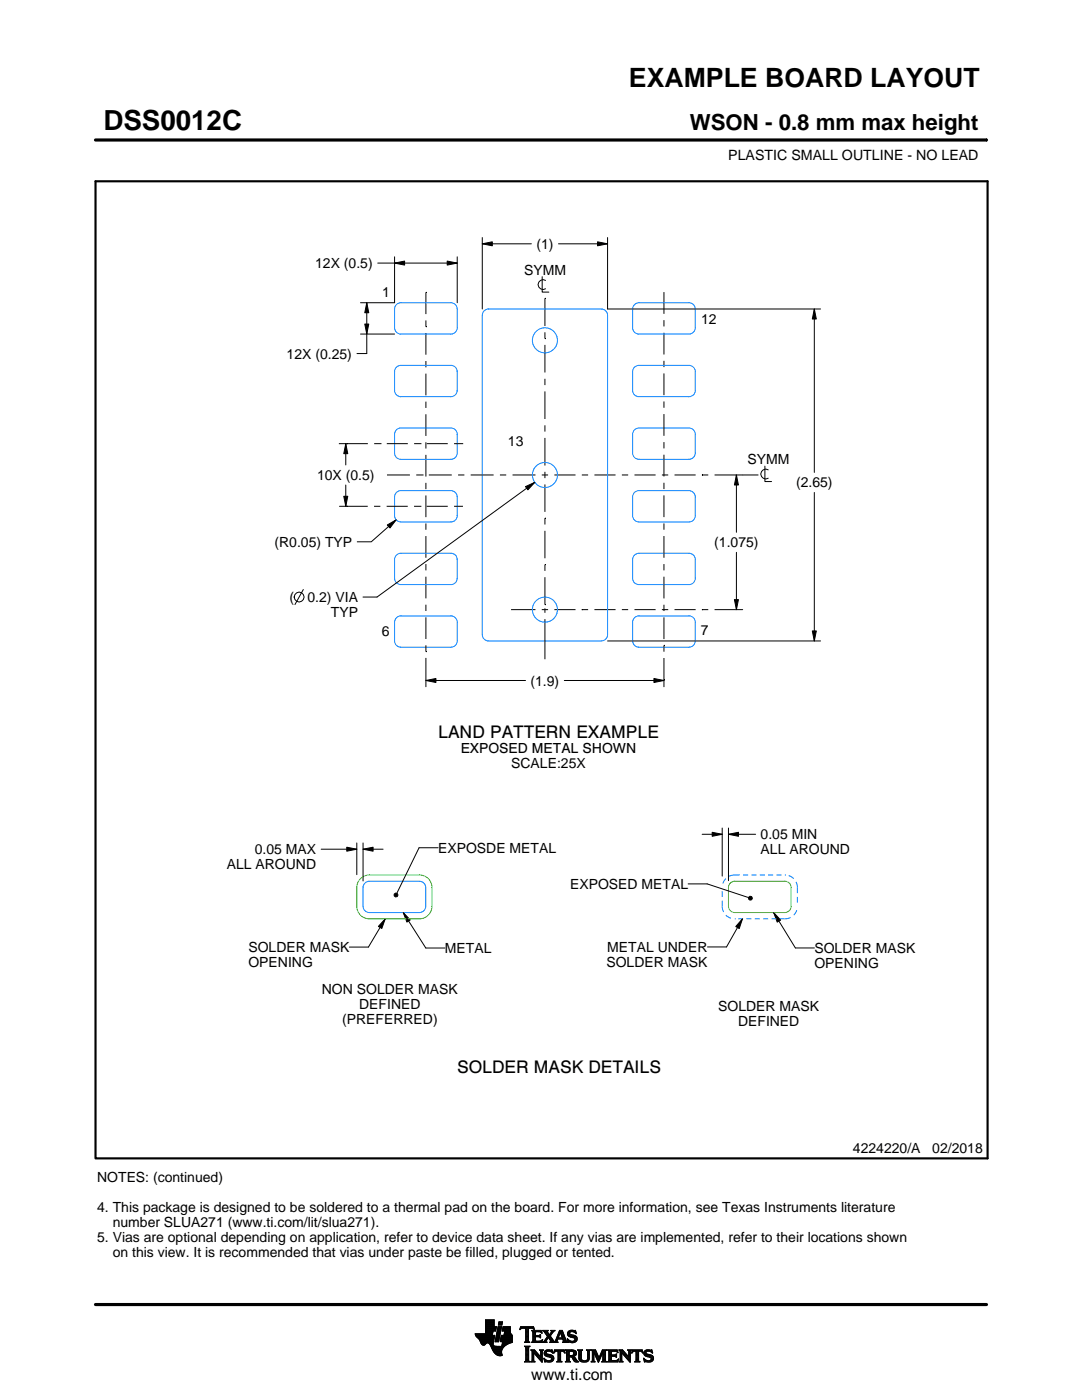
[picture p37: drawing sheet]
<svg xmlns="http://www.w3.org/2000/svg" width="216mm" height="279mm" viewBox="0 0 216 279" stroke-linecap="round" stroke-linejoin="round" font-family="sans-serif">
<defs><g id="words">
<text font-size="5.5" x="20.6" y="26">DSS0012C</text>
<text font-size="5.3" x="125.5" y="17.4">EXAMPLE BOARD LAYOUT</text>
<text font-size="4.4" x="137.7" y="26">WSON - 0.8 mm max height</text>
<g font-size="3.5">
<text x="87.4" y="147.2">LAND PATTERN EXAMPLE</text>
<text x="91.2" y="214.1">SOLDER MASK DETAILS</text>
</g>
<text font-size="3.2" x="106" y="275.3">www.ti.com</text>
<g font-size="2.8">
<text x="145.3" y="32">PLASTIC SMALL OUTLINE - NO LEAD</text>
<text x="62.9" y="53.5">12X (0.5)</text>
<text x="107" y="49.7">(1)</text>
<text x="76.2" y="59.3">1</text>
<text x="104.6" y="54.8">SYMM</text>
<text x="139.9" y="64.7">12</text>
<text x="57.2" y="71.6">12X (0.25)</text>
<text x="101.3" y="89">13</text>
<text x="63.3" y="95.8">10X (0.5)</text>
<text x="149.2" y="92.6">SYMM</text>
<text x="158.8" y="97.3">(2.65)</text>
<text x="54.8" y="109.1">(R0.05) TYP</text>
<text x="142.5" y="109.2">(1.075)</text>
<text x="57.8" y="120.2">(</text>
<text x="61.4" y="120.2">0.2) VIA</text>
<text x="66" y="123.2">TYP</text>
<text x="76.2" y="127">6</text>
<text x="139.8" y="126.7">7</text>
<text x="105.9" y="136.8">(1.9)</text>
<text x="91.9" y="150.4">EXPOSED METAL SHOWN</text>
<text x="102" y="153.4">SCALE:25X</text>
<text x="151.8" y="167.5">0.05 MIN</text>
<text x="45.3" y="173.5">ALL AROUND</text>
<text x="50.8" y="170.5">0.05 MAX</text>
<text x="87.4" y="170.2">EXPOSDE METAL</text>
<text x="151.8" y="170.5">ALL AROUND</text>
<text x="113.8" y="177.4">EXPOSED METAL</text>
<text x="49.6" y="190">SOLDER MASK</text>
<text x="88.8" y="190.2">METAL</text>
<text x="121.2" y="190">METAL UNDER</text>
<text x="162.5" y="190.2">SOLDER MASK</text>
<text x="49.6" y="193">OPENING</text>
<text x="121" y="193">SOLDER MASK</text>
<text x="162.5" y="193.2">OPENING</text>
<text x="64.2" y="198.4">NON SOLDER MASK</text>
<text x="71.7" y="201.4">DEFINED</text>
<text x="143.3" y="201.8">SOLDER MASK</text>
<text x="68.3" y="204.4">(PREFERRED)</text>
<text x="147.3" y="204.8">DEFINED</text>
<text x="170.2" y="230.2">4224220/A</text>
<text x="186" y="230.2">02/2018</text>
<text x="19.4" y="235.9">NOTES: (continued)</text>
<text x="19.4" y="241.9">4. This package is designed to be soldered to a thermal pad on the board. For more information, see Texas Instruments literature</text>
<text x="22.5" y="244.9">number SLUA271 (www.ti.com/lit/slua271).</text>
<text x="19.4" y="247.9">5. Vias are optional depending on application, refer to device data sheet. If any vias are implemented, refer to their locations shown</text>
<text x="22.5" y="250.9">on this view. It is recommended that vias under paste be filled, plugged or tented.</text>
</g>
</g></defs>
<g fill="none" stroke="#000" stroke-width=".2">
<path d="M19.1 27.9h177.7M196.8 27.7v.5M75.4 52.5h15.8M78.7 52.5l2-.4v.8zM78.7 51.3v9.1h-6.8M85 58.4h.1M85 58.4v4.3M89.2 52.1l2 .4-2 .4zM91.2 51.3v9.1M96.2 48.7l2-.4v.8zM96.2 47.4v14.3M96.2 48.7h9.8"/>
<path d="M108.2 55.2v3.1h1.3M108.7 59.5h.1M108.7 59.5v5.6M108.9 56a.98 .98 0 0 0-1.5 .8 .98 .98 0 0 0 1.5 .8M111.4 48.7h9.8M119.2 48.3l2 .4-2 .4zM121.2 47.4v14.3h42.5M132.5 58.3v4.3M71.9 66.7h6.8M72.8 64.7h.8l-.4 2zM73.2 60.4l.4 2h-.8zM73.2 60.4v10.2h-2"/>
<path d="M85 65.2h.1M85 63.9v1.3M85 66.5v4.3M85 72v1.3M85 74.6v4.3M108.7 67.6h.1M108.7 66.3v1.3M108.7 68.8v5.5M108.7 75.6v1.3M108.7 78.1v5.5M132.5 63.9v1.3M132.5 66.4v4.3"/>
<path d="M132.5 72v1.3M132.5 74.5v4.4M162.5 61.7l.4 2h-.8zM162.5 61.7v32.6M67.6 88.5h5.8M68.6 99h.8l-.4 2zM69 88.5l.4 2h-.8zM69 88.5v4.3M69 96.8v4.2M69.2 88.5h.1M74.7 88.5h1.2M75.9 88.5h.1"/>
<path d="M77.2 88.5h4.2M77.2 94.8h4.6M82.6 88.5h1.3M83.1 94.8h1.2M83.9 88.5h.1M84.3 94.8h.1M85 80.2v1.2M85 82.7v4.3M85 88.3v1.2M85 90.8v4.3M85 96.4v1.2M85 98.9v4.3"/>
<path d="M85.2 88.5h4.1M85.6 94.8h4.5M90.6 88.5h1.8M91.4 94.8h1.3M93.9 94.8h4.6M99.8 94.8h1.2M102.3 94.8h4.5M104.9 97.1l1.8-.8-1.4 1.5zM106.7 96.3l-31.5 22.9h-2.8M108.1 94.8h1.3M108.7 84.9v1.2M108.7 87.4v5.5"/>
<path d="M108.7 94.2v1.2M108.7 96.7v5.5M110.6 94.8h4.2M116.1 94.8h1.3M118.6 94.8h4.2M124.1 94.8h1.2M126.6 94.8h4.2M132.1 94.8h1.2M132.5 80.1v1.3M132.5 82.6v4.4M132.5 88.2v1.3M132.5 90.7v4.4"/>
<path d="M132.5 96.3v1.3M132.5 98.9v4.3M134.6 94.8h4.2M140.1 94.8h.1M140.1 94.8h1.2M142.6 94.8h8.7M146.9 94.8l.4 2h-.8zM146.9 94.8v11.4M152.6 93v3.1h1.4M153.3 93.8a.98 .98 0 0 0-1.5 .8 .98 .98 0 0 0 1.5 .8M162.5 98.3v29.6M60.5 117.7l-1.6 3"/>
<path d="M67.7 101h5.7M69.2 101h.1M74.6 101h1.3M77.2 101h4.2M77.3 104.8l1.7-1.1-1.2 1.7zM79 103.7l-4.9 4.4h-2.8M82.6 101h1.3M83.9 101h.1M85 104.5v1.2M85 107v4.3M85 112.6v1.2M85 115.1v4.3"/>
<path d="M85.1 101h4.2M90.6 101h1.8M108.7 103.4h.1M108.7 112.7h.1M108.7 103.4v1.3M108.7 105.9v5.5M108.7 112.7v1.2M108.7 115.2v5.5M132.5 104.5v1.2M132.5 107v4.3M132.5 112.6v1.2M132.5 115.1v4.3"/>
<path d="M146.5 119.7h.8l-.4 2zM146.9 110.2v11.5M85 135.8l2-.4v.8zM85 130h.1M85 120.7v1.2M85 123.2v4.3M85 128.8v1.2M85 131.3v5.8M85 135.8h19.9M102 121.7h4.8M108.1 121.7h1.3M108.7 120.7h.1"/>
<path d="M108.7 121.4v.9M108.7 123.6v8M110.6 121.7h4.2M112.6 135.8h19.9M116.1 121.7h.1M116.1 121.7h1.3M118.6 121.7h4.2M121.2 127.9h42.5M124.1 121.7h1.2M126.6 121.7h4.2M130.5 135.4l2 .4-2 .4zM132.1 121.7h1.2"/>
<path d="M132.5 128.8h.1M132.5 135.7h.1M132.5 120.7v1.2M132.5 123.2v4.3M132.5 128.8v1.3M132.5 131.3v5.8M134.6 121.7h4.2M140.1 121.7h.1M140.1 121.7h1.2M142.6 121.7h5.6M162.1 125.9h.8l-.4 2zM64.1 169.5h7.1"/>
<path d="M69.2 169.1l2 .4-2 .4zM71.2 168.2v6.4M72.4 169.5l2-.4v.8zM72.4 168.2v7.6M72.4 169.5h4M78.7 178.4l.2-.2 .4 .1 .1 .3-.1 .3-.4 .1-.2-.2zM87.4 169.2h-3.8l-4.4 9.1M137.3 176.4h3.8l8.3 2.7M140.1 166.5h4M142.1 166.1l2 .4-2 .4zM144.1 165.3v9.5M145.4 166.5l2-.4v.8z"/>
<path d="M145.4 165.3v10.5M145.4 166.5h5.4M149.4 179.1l.2-.2h.4l.1 .4-.1 .3h-.4l-.2-.2zM76.9 183.4l-.7 1.9-.7-.4zM76.9 183.4l-3.4 5.6h-3.8M80.5 182.1l1.4 1.5-.7 .4zM80.5 182.1l4.5 7.1h3.8M148.1 183.4l-.6 1.9-.7-.4zM148.1 183.4l-3.1 5.6h-3.8M154.4 182.1l1.4 1.5-.7 .4zM154.4 182.1l4.3 7.1h3.8M94.8 266.2h3.5"/>
<path d="M94.8 266.3h3.5M94.9 266.4h3.3M94.9 266.5h3.8l-.2 1.2M94.9 266.5h3.8M95 266.6h3.7M95 266.7h3.7M95.1 266.8h3.6M95.2 266.9h3.4M95.3 267h3.3M95.4 267.1h3.2M95.5 267.2h3.1M95.6 267.3h3"/>
<path d="M95.7 267.4h2.8M95.7 267.5h2.8M95.8 267.6h2.7M95.8 267.7h2.7M95.9 267.8h2.6M95.9 267.9h2.5M95.9 268h2.5M96 268h1.1M96 268.1h1M96.1 268.2h.8M96.1 268.3h.7M96.2 268.4h.6"/>
<path d="M96.3 268.4h.4M96.9 266.1h1.4M96.9 266h1.4M96.9 265.9h1.4M96.9 265.8h1.5M96.9 265.7h1.5M96.9 264.7l2.2 .1-.2 .9h-.5l-.2 .8M96.9 265.6h2M96.9 265.5h2M96.9 265.4h2M96.9 265.3h2.1M96.9 265.2h2.1"/>
<path d="M96.9 265.1h2.1M96.9 265h2.1M96.9 264.9h2.1M96.9 264.8h2.2M96.9 264.6h1.7M96.9 264.5h1.7M96.9 264.4h1.7M96.9 264.3h1.7M96.9 264.2h1.7M96.9 264.1h1.7M96.9 264h1.7M96.9 263.9h1.7"/>
<path d="M96.9 263.8h1.7M96.9 263.7h1.7M96.9 263.6h1.7M96.9 263.5h1.7M96.9 263.4h1.7M97.5 268h.9M97.6 268.1h.8M97.7 268.2h.7M97.7 268.3h.7M97.8 268.4h.6M97.9 268.5h.6M97.9 268.6h.7"/>
<path d="M98 268.7h1.1M98 268.8h2.6M98 268.8h2.5M98.1 268.9h2.3M98.1 269h2.3M98.1 269.1h2.2M98.2 269.2h2.1M98.2 269.2h2M98.2 269.3h2M98.3 269.4h1.9M98.3 269.5h1.8M98.4 269.6h1.7"/>
<path d="M98.4 268v.4l.3 .2 2 .1M98.5 269.7h1.6M98.5 267.7l-.1 .3M98.5 269.8h1.6M98.6 269.9h1.5M98.6 264.8v-1.4h-1.7v2.8h-2.1l.1 .3 .8 .9 .6 1h.4l.5-.4 .4 .1 1 1.8 .8 .6h.8l-.1-1.1 .8-.9M98.6 270h1.5M98.7 270h1.4M98.8 270.1h1.3M98.8 267.7h.7M98.8 267.6h.7M98.8 267.5h.7"/>
<path d="M98.9 270.2h1.2M98.9 267.4h.7M98.9 267.3h.7M98.9 267.2h.7M98.9 267.1h.7M98.9 267h.7M98.9 270.3h1.3M99 266.9h.6M99 266.9h.7M99 266.8h.7M99 266.7h.7M99 266.6h.7"/>
<path d="M99 266.5h.7M99.1 270.4h1.1M99.1 266.4h.7M99.1 266.3h.7M99.1 266.2h.7M99.1 266.1h.7M99.1 266h.7M99.2 265.9h.7M99.2 265.8h.7M99.2 270.4h1M99.2 265.7h.7M99.2 265.6h.7"/>
<path d="M99.2 265.5h.7M99.3 265.4h.6M99.3 265.4h.7M99.3 265.3h.7M99.3 265.2h.7M99.3 265.1h.7M99.3 265h.7M99.4 270.5h.8M99.4 264.9h.7M99.4 264.8h.7M99.4 264.8h.7l-.6 3h-.7zM99.4 264.5l.2-.7h.7l-.2 .7h-.7"/>
<path d="M99.5 264.4h.6M99.5 264.3h.7M99.5 264.2h.7M99.5 264.1h.7M99.5 264h.7M99.5 263.9h.7M99.6 263.8h.7M99.8 270.6h.1M99.8 267.7h2.4M99.8 267.6h2.4M99.8 267.5h2.4M99.9 267.4h2.3"/>
<path d="M99.9 267.3h2.3M99.9 267.2h2.3M99.9 267.1h2.3M99.9 267h2.3M99.9 266.9h2.3M100 266.9h2.2M100 266.8h2.2M100 266.7h2.2M100 266.6h2.2M100 266.5h2.2M100.1 268.6h.7M100.2 268.5h.7"/>
<path d="M100.2 268.4h.8M100.2 268.4h.9M100.2 268.3h1M100.2 268.2h1.2M100.2 265.6h1.6M100.2 268.1h1.4M100.2 265.5h1.6M100.2 268h1.6M100.3 265.4h1.5M100.3 268h1.7M100.3 267.9h1.9M100.3 265.3h1.5"/>
<path d="M100.3 267.8h1.9M100.3 265.2h1.5M100.3 265.1h1.5M100.3 265h1.5M100.4 264.9h1.4M100.4 264.8h1.4M100.6 266.5l.1-.8h-.5l.2-.9h1.4l.1 1.1 .3 .6v1.4l-1.3 .6M100.6 266.4h1.5M100.6 266.3h1.4M100.6 266.2h1.4M100.6 266.1h1.3M100.7 266h1.2"/>
<path d="M100.7 265.9h1.2M100.7 265.8h1.1M100.7 265.7h1.1M102.2 266.5h-2.2l-.2 1.1 .1 .2h.4l-.2 .9M103.7 265.3h.1M103.8 265.2h.2M103.8 265h2.8M103.8 264.9h2.7M103.9 264.8h2.6M104.7 267.8h1M104.7 271.8h1.1M104.7 268.7h1"/>
<path d="M104.8 267.7h.7M104.8 271.7h.8M104.9 265.2h.6M104.9 268.9h.6M104.9 267.6h.6M104.9 267.5l-.2 .3M104.9 267.5h.6M104.9 267.4h.6M104.9 267.3h.6M104.9 267.2h.6M104.9 267.1h.6M104.9 267h.6"/>
<path d="M104.9 266.8h.6M104.9 266.7h.6M104.9 266.6h.6M104.9 266.5h.6M104.9 266.4h.6M104.9 266.3h.6M104.9 266.2h.6M104.9 266.1h.6M104.9 265.9h.6M104.9 265.8h.6M104.9 265.7h.6M104.9 265.6h.6"/>
<path d="M104.9 265.5h.6M104.9 265.4h.6M104.9 265.3h.6M104.9 271.5h.6M104.9 269h.6M104.9 271.4h.6M104.9 271.4v-2.4l-.2-.4h1.1l-.3 .4v2.4M104.9 271.4l-.2 .4h1.1l-.3-.4M104.9 271.3h.6M104.9 271.2h.6M104.9 271.1h.6M104.9 271h.6"/>
<path d="M104.9 270.9h.6M104.9 270.8h.6M104.9 270.6h.6M104.9 270.5h.6M104.9 270.4h.6M104.9 270.3h.6M104.9 270.2h.6M104.9 270.1h.6M104.9 270h.6M104.9 269.9h.6M104.9 269.8h.6M104.9 269.6h.6"/>
<path d="M104.9 269.5h.6M104.9 269.4h.6M104.9 269.3h.6M104.9 269.2h.6M104.9 269.1h.6M105.5 267.5l.2 .3M105.5 267.5v-2.3l.7-.1 .4 .3-.1-.6h-2.6l-.1 .6 .4-.3 .7 .1v2.3M105.7 267.8h-1M105.9 271.8h.8M105.9 269.4h.8M106.1 269.5h.7M106.1 267.8h2"/>
<path d="M106.1 271.7h.5M106.2 269.6h.7M106.2 271.5h.3M106.2 265.6h1.8M106.2 269.8h.8M106.2 271.4h.3M106.2 271.4l-.3 .4h.8l-.2-.4M106.2 271.3h.3M106.2 271.2h.3M106.2 271.1h.3M106.2 271h.3M106.2 270.9h.3"/>
<path d="M106.2 270.8h.3M106.2 270.6h.3M106.2 270.5h.3M106.2 270.4h.3M106.2 270.3h.3M106.2 270.2h.3M106.2 270.1h.3M106.2 270h1M106.2 269.9h.9M106.2 269.8v1.6M106.2 269.8l-.3-.4h.8l1.2 1.4M106.3 267.7h1.8"/>
<path d="M106.3 265.7h1.8M106.3 267.6h.6M106.3 265.8h.6M106.3 267.5l-.2 .3M106.3 267.5h.5M106.3 267.4h.5M106.3 267.3h.5M106.3 267.2h.5M106.3 267.1h.5M106.3 267h.5M106.3 266.8h.5M106.3 266.7h1.6"/>
<path d="M106.3 266.6h1.6M106.3 266.5h.5M106.3 266.4h.5M106.3 266.3h.5M106.3 266.2h.5M106.3 266.1h.5M106.3 265.9h.5M106.4 265.2h.2M106.5 270h.1M106.5 270v1.4M106.5 265.3h.1M106.6 270.1h.7"/>
<path d="M106.7 270.2h.7M106.8 270.3h.7M106.8 265.9l.2-.1h.6l.6 .2-.2-.5h-1.9l.2 .3v1.7M106.8 265.9v.6h.8l.3-.2v.7M106.9 270.4h.7M107 270.5h.7M107.1 270.6h.7M107.2 270.8h1M107.3 270.9h.9M107.4 271h.8M107.5 271.1h.7M107.6 271.2h.6"/>
<path d="M107.6 266.5h.3M107.7 271.3h.5M107.7 269.4h.7M107.7 266.8h.2M107.7 267.6h.5M107.8 266.4h.1M107.8 271.4h.4M107.8 267h.1M107.8 265.8h.3M107.8 269.5h.5M107.9 271.5h.3M107.9 269.6h.3"/>
<path d="M107.9 267l-.3-.2h-.8l.1 .8h.9l.5-.2M107.9 269.8h.3M107.9 270.6h.3M107.9 270.5h.3M107.9 270.4h.3M107.9 270.3h.3M107.9 270.2h.3M107.9 270.1h.3M107.9 270h.3M107.9 269.9h.3M107.9 269.8v1M107.9 269.8l-.2-.4h.7l-.2 .4"/>
<path d="M108 271.7h.2M108 265.9h.1M108 267.5h.2M108.1 271.8h.1M108.1 266.1h.1M108.2 267.4h.1M108.2 269.8v2.1l-1.7-1.9M108.2 267.8h.9M108.3 267.4l-.2 .5-2-.1M108.3 265.6h1M108.5 267.7h.5M108.5 271.1l.8 .4h.5l.2-.2-.1-.3-1-.4-.3-.3 .1-.7 .8-.2 .5 .1 .2-.1 .1 .6-.9-.3-.3 .1-.1 .3 1.3 .4 .2 .6"/>
<path d="M108.5 271.1h.1M108.5 265.7h.7M108.5 271.2h.2M108.6 271.3h.2M108.6 270.1h.4M108.6 270h.4M108.6 270.2h.6M108.6 267.6h.4M108.6 271.4h.4M108.6 269.9h.4M108.6 270.3h1M108.6 265.8h.7"/>
<path d="M108.6 271.5h.8M108.6 269.8h.5M108.7 271.7h1.5M108.7 270.4h1.3M108.7 267.5h.3M108.7 271.8h.1M108.7 265.9h.6M108.7 269.6h1.5M108.8 267.4h.3M108.8 270.5h1.5M108.8 266.1h.6M108.8 269.5h1.4"/>
<path d="M108.8 267.3h.4M108.9 266.2h.6M108.9 267.2h.4M108.9 266.3h.6M108.9 270.6h1.5M109 267.1h.3M109 266.4h1M109.1 271.8h.9M109.1 269.4h.7M109.1 267h.9M109.1 266.5h.8M109.1 267.8h-.9"/>
<path d="M109.2 266.8h.8M109.2 266.6h.6M109.2 266.7h.7M109.2 266.7l-.6 .9-.4 .2M109.3 270.8h1.1M109.5 267.1h.6M109.6 267.2h.6M109.7 271.5h.7M109.7 267.3h.6M109.7 267.8l.2-.1-.5-.8-.4 .8 .1 .1M109.7 267.8h1.6M109.7 266.3h.4"/>
<path d="M109.7 267.4h.6M109.8 270.9h.7M109.8 266.2h.3M109.8 266.6l.9 1.2 1-2.3h.5l.8 2.1 .3 .2M109.8 267.5h.6M109.9 266.1h.3M109.9 269.8h.4M109.9 267.6h.6M109.9 267.7h.7M109.9 271.4h.5M109.9 265.9h.4M110 271h.5"/>
<path d="M110 265.6h.7M110 265.9l-.4 .5-.4-.6 .2-.3h-1.1l.9 1.2M110 265.9l.1-.2-.2-.2h.8l-.9 1.1M110 271.3h.5M110 265.8h.4M110 271.1h.5M110 271.2h.5M110.1 269.4h.1M110.1 265.7h.4M110.1 269.9h.2M110.2 270h.1M110.5 270h.1"/>
<path d="M110.5 269.9h.2M110.5 271.1l-.3 .6-.7 .2-.6-.2-.2 .1-.2-.7M110.5 269.8h.3M110.6 269.6h2.1M110.6 269.5h2M110.6 269.4h2M110.7 267.7h.5M110.8 267.6h.4M110.9 267.5h.3M110.9 267.4h.3M111 267.3h.3M111 267.2h1.8"/>
<path d="M111 267.1h1.8M111.1 267h.3M111.1 271.8h1M111.1 266.8h.4M111.2 266.7h.3M111.2 267.5l.1-.2h1l.1 .2M111.2 267.5v.3h.1M111.2 266.6h.3M111.3 266.5h.3M111.3 271.7h.6M111.3 266.4h.3M111.3 271.5h.6"/>
<path d="M111.3 267.8h-1.6M111.3 269.8h.6M111.4 266.3h.3M111.4 271.4h.5M111.4 271.4l-.1-1.7h-.4l-.4 .4 .2-.7h1.9l.1 .7-.4-.4h-.4v1.7M111.4 270.5h.5M111.4 270.4h.5M111.4 270.3h.5M111.4 270.2h.5M111.4 270.1h.5M111.4 270h.5M111.4 269.9h.5"/>
<path d="M111.4 271.4l-.3 .4h1l-.2-.4M111.4 271.3h.5M111.4 271.2h.5M111.4 271.1h.5M111.4 271h.5M111.4 270.9h.5M111.4 270.8h.5M111.4 270.6h.5M111.4 266.2h.3M111.4 266.1h.4M111.5 265.9h.9M111.5 265.8h.8"/>
<path d="M111.6 265.7h.7M111.6 265.6h.6M111.8 265.9l.4 1.1h-.8zM111.9 266.1h.5M111.9 266.2h.5M111.9 266.3h.6M112 266.4h.5M112 266.5h.6M112.1 266.6h.5M112.1 266.7h.6M112.1 266.8h.6M112.2 267h.5"/>
<path d="M112.2 267.8h1.1M112.3 267.3h.6M112.3 267.4h.6M112.4 267.5h.6M112.4 267.5v.3h-.2M112.4 269.8h.3M112.4 267.6h.6M112.4 267.7h.7M112.6 269.9h.1M112.6 270h.2M112.8 271.8h1M112.8 269.4h1.6"/>
<path d="M113 269.5h1.7M113 271.7h.7M113 269.6h1.9M113 271.5h.6M113 269.8h.6M113 271.4h.6M113 271.4l-.2 .4h1l-.2-.4M113 271.3h.6M113 271.2h.6M113 271.1h.6M113 271h.6M113 270.9h.6"/>
<path d="M113 270.8h1.5M113 270.6h1.6M113 270.5h1.8M113 270.4h.6M113 270.3h.6M113 270.2h.6M113 270.1h.6M113 270h.6M113 269.9h.6M113 269.8v1.6M113 269.8l-.2-.4h1.5l.5 .2 .2 .3v.4l-.2 .3-.4 .1M113.2 267.3h.2"/>
<path d="M113.2 267.4h.3M113.2 266.2h.5M113.2 266.3h.6M113.2 266.1h.5M113.3 267.5h.3M113.3 267.8h-1.1M113.3 266.4h.9M113.3 265.9h.4M113.3 267.6h.6M113.3 266.5h1.3M113.3 267.7h1.6M113.3 265.8h.5"/>
<path d="M113.3 267.8h.2M113.4 266.6h1.5M113.4 265.7h1.5M113.4 265.7l.5-.2 .7 .1 .2-.1 .1 .7-.7-.4h-.4l-.1 .3 .1 .2 .9 .2 .4 .3 .1 .5-.3 .5-.6 .2-.7-.2-.2 .1-.2-.7 .9 .5 .4-.1 .2-.3-.1-.3-1.2-.4-.2-.5zM113.5 266.7h1.5M113.5 265.6h1.4M113.6 271.4v-.6h.4l.7 .9 .8 .1M113.6 269.9l.1-.2 .7 .2v.4l-.4 .2M113.6 269.9v.6M113.7 267.8h1.1M113.8 266.8h1.3M113.8 265.5h.6"/>
<path d="M114 268h.4M114.1 270.9h.6M114.2 271h.6M114.2 271.1h.7M114.3 271.2h.6M114.3 267h.8M114.3 269.8h.7M114.3 270.4h.6M114.4 271.3h.6M114.4 270.7l1.1 1.1M114.4 270.7h.1M114.4 271.4h.7"/>
<path d="M114.4 269.9h.6M114.4 270.3h.6M114.5 267.6h.5M114.5 270.2h.5M114.5 270h.5M114.5 265.8h.4M114.5 270.1h.5M114.5 271.5h.7M114.6 271.7h.7M114.6 267.1h.6M114.6 267.5h.5M114.7 267.2h.5"/>
<path d="M114.7 267.4h.5M114.7 265.9h.3M114.7 267.3h.5M114.7 271.8h.8M114.8 266.1h.2M114.9 266.2h.1M115.3 269.4h.9M115.4 269.5h.7M115.5 269.6h.5M115.5 269.8h.5M115.5 269.8v1.4l.4 .5 .6 .2 .6-.1 .4-.3 .1-.5M115.5 271h.5"/>
<path d="M115.5 270.9h.5M115.5 270.8h.5M115.5 270.6h.5M115.5 270.5h.5M115.5 270.4h.5M115.5 270.3h.5M115.5 270.2h.5M115.5 270.1h.5M115.5 270h.5M115.5 269.9h.5M115.5 269.8l-.2-.4h.9l-.2 .4M115.5 271.1h.5"/>
<path d="M115.5 271.2h.5M115.5 271.3h.6M115.6 271.4h.6M115.7 271.5h.8M115.8 271.7h1.5M116 271l.2 .4 .4 .2 .5-.2 .2-.4M116 269.8v1.2M116 271.8h1.1M116.8 271.5h.6M117 269.4h.8M117.1 271.4h.4M117.2 269.5h.5"/>
<path d="M117.2 271.3h.4M117.2 269.6h.4M117.2 271.2h.4M117.2 271.1h.4M117.3 269.8h.3M117.3 271h.3M117.3 270.9h.3M117.3 270.8h.3M117.3 270.6h.3M117.3 270.5h.3M117.3 270.4h.3M117.3 270.3h.3"/>
<path d="M117.3 270.2h.3M117.3 270.1h.3M117.3 270h.3M117.3 269.9h.3M117.6 269.8l.2-.4h-.8l.2 .3 .1 1.3M117.6 269.8v1.2M118 271.8h.7M118 269.4h.8M118.1 269.5h.8M118.1 271.7h.5M118.2 269.6h.7M118.2 271.5h.3"/>
<path d="M118.2 269.8h.8M118.2 271.4h.3M118.2 269.8l-.2-.4h.8l.7 1.6 .7-1.6h.9l-.3 .4M118.2 271.4l-.2 .4h.7l-.2-.4M118.2 271.3h.3M118.2 271.2h.3M118.2 271.1h.3M118.2 271h.3M118.2 270.9h.3M118.2 270.8h.3M118.2 270.6h.3M118.2 270.5h.3"/>
<path d="M118.2 270.4h.3M118.2 270.3h.3M118.2 270.2h.3M118.2 270.1h.3M118.2 270h.9M118.2 269.9h.8M118.2 269.8v1.6M118.6 270.1h.5M118.6 270.2h.6M118.7 270.3h.5M118.7 270.4h.6M118.8 270.5h.5"/>
<path d="M118.8 270.6h.6M118.9 270.8h.5M118.9 270.9h.6M119 271h.8M119 271.1h.8M119.1 271.2h.6M119.1 271.3h.6M119.2 271.4h.4M119.2 271.5h.4M119.3 271.7h.2M119.3 271.8h.2M119.6 270.9h.3"/>
<path d="M119.6 270.8h.3M119.7 270.6h.3M119.7 270.5h.3M119.8 270.4h.3M119.8 270.3h.3M119.9 270.2h.3M119.9 270.1h.3M120 270h.8M120 269.9h.8M120 269.8h.8M120.1 271.8h1M120.1 269.6h.7"/>
<path d="M120.1 269.5h.8M120.2 269.4h.9M120.2 271.7h.7M120.3 271.5h.5M120.3 271.4h.5M120.3 271.4l-.2 .4h1l-.3-.4M120.3 271.4v-1.5l-.9 2-.9-2v1.5M120.3 271.3h.5M120.3 271.2h.5M120.3 271.1h.5M120.3 271h.5M120.3 270.9h.5"/>
<path d="M120.3 270.8h.5M120.3 270.6h.5M120.3 270.5h.5M120.3 270.4h.5M120.3 270.3h.5M120.3 270.2h.5M120.3 270.1h.5M120.8 269.8v1.6M121.2 271.8h2M121.2 269.4h1.9M121.4 269.5h1.8M121.4 271.7h1.9"/>
<path d="M121.5 269.6h1.7M121.5 271.5h1.8M121.5 269.8h.5M121.5 271.4h.5M121.5 269.8l-.3-.4h1.9l.2 .6M121.5 269.9h.5M121.5 269.8v1.6M121.5 271.3h.5M121.5 271.2h.5M121.5 271.1h.5M121.5 271h.5M121.5 270.9h.5"/>
<path d="M121.5 270.8h.5M121.5 270.6h1.5M121.5 270.5h1.5M121.5 270.4h1.5M121.5 270.3h.5M121.5 270.2h.5M121.5 270.1h.5M121.5 270h.5M122.6 270.4l.4-.2v.7l-.2-.2h-.8v.8h.2M122.9 270.8h.1M122.9 270.3h.1M123 269.8h.3"/>
<path d="M123.1 271.4h.3M123.2 269.9h.1M123.3 270h.1M123.3 270l-.4-.3h-.8l-.1 .7M123.3 271.3h.1M123.4 271.2h.1M123.4 271.2l-.2 .6h-2l.3-.4M123.4 271.2l-.3 .3h-.4M123.5 271.8h.8M123.5 269.4h.7M123.6 269.5h.7M123.7 271.7h.5"/>
<path d="M123.7 269.6h.7M123.7 271.5h.4M123.7 269.8h.8M123.7 271.4h.4M123.7 271.4l-.2 .4h.8l-.2-.4M123.7 271.3h.4M123.7 271.2h.4M123.7 271.1h.4M123.7 271h.4M123.7 270.9h.4M123.7 270.8h.4M123.7 270.6h.4"/>
<path d="M123.7 270.5h.4M123.7 270.4h.4M123.7 270.3h.4M123.7 270.2h.4M123.7 270.1h.4M123.7 270h1M123.7 269.9h.9M123.7 269.8v1.6M123.7 269.8l-.2-.4h.7l1.2 1.4 .1-1M124.1 270v1.4M124.1 270h.1M124.2 270.1h.6"/>
<path d="M124.2 270.2h.7M124.3 270.3h.7M124.4 270.4h.7M124.5 270.5h.7M124.6 270.6h.7M124.7 270.8h1.1M124.8 270.9h1M124.9 271h.9M125 271.1h.8M125.1 271.2h.7M125.2 271.3h.6M125.2 269.4h.8"/>
<path d="M125.3 271.4h.5M125.4 269.5h.5M125.4 271.5h.4M125.4 269.6h.4M125.5 269.8h.3M125.5 269.8l-.3-.4h.8l-.2 .4M125.5 270.4h.3M125.5 270.3h.3M125.5 270.2h.3M125.5 270.1h.3M125.5 270h.3M125.5 269.9h.3"/>
<path d="M125.5 270.6h.3M125.5 270.5h.3M125.5 271.7h.3M125.6 271.8h.2M125.8 269.8v2.1l-1.7-1.9M126 270h.1M126.1 269.9h.1M126.1 269.8h.3M126.1 269.6h2.1M126.2 269.5h2M126.2 269.4h2M126.6 271.8h1.1"/>
<path d="M126.9 271.7h.6M126.9 271.5h.5M126.9 269.8h.5M126.9 271.4h.5M126.9 271.4v-1.7h-.5l-.3 .4 .1-.7h1.9l.2 .7-.4-.4h-.5v1.7M126.9 270.5h.5M126.9 270.4h.5M126.9 270.3h.5M126.9 270.2h.5M126.9 270.1h.5M126.9 270h.5M126.9 269.9h.5"/>
<path d="M126.9 271.4l-.3 .4h1.1l-.3-.4M126.9 271.3h.5M126.9 271.2h.5M126.9 271.1h.5M126.9 271h.5M126.9 270.9h.5M126.9 270.8h.5M126.9 270.6h.5M128 269.8h.3M128.1 269.9h.2M128.2 270h.1M128.4 271.1h.1"/>
<path d="M128.4 271.2h.2M128.5 271.3h.2M128.5 270.1h.4M128.5 270h.4M128.5 270.2h.6M128.5 271.4h.4M128.5 269.9h.4M128.5 270.3h1M128.5 271.5h.8M128.5 269.8h.5M128.6 271.7h1.5M128.6 270.4h1.3"/>
<path d="M128.6 271.8h.1M128.6 269.6h1.5M128.7 270.5h1.5M128.7 269.5h1.4M128.8 270.6h1.5M128.9 271.8h1M129 269.4h.7M129.1 270.8l-.6-.4 .1-.7 .5-.3 .8 .1 .2-.1 .1 .7-.8-.4-.4 .1-.1 .2 1.3 .5 .2 .6M129.1 270.8l.8 .2v.4l-.7 .1-.8-.4M129.2 270.8h1.1M129.6 271.5h.7M129.6 270.9h.8"/>
<path d="M129.8 269.8h.4M129.8 271.4h.5M129.9 271h.5M129.9 271.3h.5M129.9 271.1h.5M129.9 271.2h.5M129.9 269.4h.2M130 269.9h.2M130.1 270h.1M130.4 271.1l-.3 .6-.7 .2-.6-.2-.2 .1-.2-.7"/>
<circle cx="59.7" cy="119.2" r=".98"/>
</g>
<g fill="#000">
<path d="M78.7 52.5l2-.4v.8zM89.2 52.1l2 .4-2 .4zM96.2 48.7l2-.4v.8zM119.2 48.3l2 .4-2 .4zM72.8 64.7h.8l-.4 2zM73.2 60.4l.4 2h-.8zM162.5 61.7l.4 2h-.8zM69 88.5l.4 2h-.8zM104.9 97.1l1.8-.8-1.4 1.5zM146.9 94.8l.4 2h-.8zM68.6 99h.8l-.4 2zM77.3 104.8l1.7-1.1-1.2 1.7z"/>
<path d="M85 135.8l2-.4v.8zM130.5 135.4l2 .4-2 .4zM146.5 119.7h.8l-.4 2zM162.1 125.9h.8l-.4 2zM69.2 169.1l2 .4-2 .4zM72.4 169.5l2-.4v.8zM78.7 178.4l.2-.2 .4 .1 .1 .3-.1 .3-.4 .1-.2-.2zM142.1 166.1l2 .4-2 .4zM145.4 166.5l2-.4v.8zM149.4 179.1l.2-.2h.4l.1 .4-.1 .3h-.4l-.2-.2zM76.9 183.4l-.7 1.9-.7-.4zM80.5 182.1l1.4 1.5-.7 .4z"/>
<path d="M148.1 183.4l-.6 1.9-.7-.4zM154.4 182.1l1.4 1.5-.7 .4z"/>
</g>
<path d="M19.1 36.2h178v195h-178z" fill="none" stroke="#000" stroke-width=".43"/>
<path d="M19 27.9h177.8M19 260.3h177.8" fill="none" stroke="#000" stroke-width=".63"/>
<g fill="none" stroke="#0080ff" stroke-width=".2">
<path d="M79.2 60.7l.8-.3h10a1.25 1.25 0 0 1 1.2 1.3v3.7a1.25 1.25 0 0 1-1.2 1.3h-10a1.25 1.25 0 0 1-1.3-1.3v-3.7l.1-.4zM79.2 73.2l.8-.3h10a1.25 1.25 0 0 1 1.2 1.3v3.7a1.25 1.25 0 0 1-1.2 1.3h-10a1.25 1.25 0 0 1-1.3-1.3v-3.7l.1-.4zM96.5 62.2l.6-.5h.4h22.5a1.25 1.25 0 0 1 1.2 1.2v63.8a1.25 1.25 0 0 1-1.2 1.2h-22.5a1.25 1.25 0 0 1-1.3-1.2v-63.8zM126.7 60.7l.8-.3h10a1.25 1.25 0 0 1 1.2 1.3v3.7a1.25 1.25 0 0 1-1.2 1.3h-10a1.25 1.25 0 0 1-1.3-1.3v-3.7l.1-.4zM126.7 73.2l.8-.3h10a1.25 1.25 0 0 1 1.2 1.3v3.7a1.25 1.25 0 0 1-1.2 1.3h-10a1.25 1.25 0 0 1-1.3-1.3v-3.7l.1-.4zM79 98.4l.6-.4 .4-.1h10a1.25 1.25 0 0 1 1.2 1.3v3.7a1.25 1.25 0 0 1-1.2 1.3h-10a1.25 1.25 0 0 1-1.3-1.3v-3.7zM79.2 85.7l.8-.3h10a1.25 1.25 0 0 1 1.2 1.3v3.7a1.25 1.25 0 0 1-1.2 1.3h-10a1.25 1.25 0 0 1-1.3-1.3v-3.7l.1-.4zM126.7 98.2l.8-.3h10a1.25 1.25 0 0 1 1.2 1.3v3.7a1.25 1.25 0 0 1-1.2 1.3h-10a1.25 1.25 0 0 1-1.3-1.3v-3.7l.1-.4zM126.7 85.7l.8-.3h10a1.25 1.25 0 0 1 1.2 1.3v3.7a1.25 1.25 0 0 1-1.2 1.3h-10a1.25 1.25 0 0 1-1.3-1.3v-3.7l.1-.4zM79 110.9l.6-.4 .4-.1h10a1.25 1.25 0 0 1 1.2 1.3v3.7a1.25 1.25 0 0 1-1.2 1.3h-10a1.25 1.25 0 0 1-1.3-1.3v-3.7zM126.5 110.9l.6-.4 .4-.1h10a1.25 1.25 0 0 1 1.2 1.3v3.7a1.25 1.25 0 0 1-1.2 1.3h-10a1.25 1.25 0 0 1-1.3-1.3v-3.7zM79.2 123.2l.8-.3h10a1.25 1.25 0 0 1 1.2 1.3v3.7a1.25 1.25 0 0 1-1.2 1.3h-10a1.25 1.25 0 0 1-1.3-1.3v-3.7l.1-.4z"/>
<path d="M126.7 123.2l.8-.3h10a1.25 1.25 0 0 1 1.2 1.3v3.7a1.25 1.25 0 0 1-1.2 1.3h-10a1.25 1.25 0 0 1-1.3-1.3v-3.7l.1-.4zM73 176.1l.7-.2h10a1.25 1.25 0 0 1 1.2 1.2v3.8a1.25 1.25 0 0 1-1.2 1.2h-10a1.25 1.25 0 0 1-1.3-1.2v-3.8l.1-.4zM144.1 179.7v1.5l.3 .8M144.1 177.9v1.1M144.8 175.4l-.6 .9M147.6 174.6h-1.3l-.8 .3M148.3 174.6h1M149.9 174.6h1M151.6 174.6h1M153.3 174.6h1M154.9 174.6h1M156.6 174.6h.1"/>
<path d="M157.4 174.7l1 .7M158.8 176l.3 .8v1.4M159.1 179v1.1M144.8 182.6l1 .6M146.6 183.4h.1M147.3 183.4h1M148.9 183.4h1M150.6 183.4h1M152.3 183.4h1M153.9 183.4h1M157.7 183.1l-.8 .2-1.3 .1M159 181.6l-.6 1"/>
<circle cx="108.7" cy="67.9" r="2.5"/>
<circle cx="108.7" cy="94.8" r="2.5"/>
<circle cx="108.7" cy="121.7" r="2.5"/>
</g>
<path d="M72.1 175.2l1-.5 .6-.1h10a2.5 2.5 0 0 1 2.5 2.5v3.8a2.5 2.5 0 0 1-2.5 2.5h-10a2.5 2.5 0 0 1-2.5-2.5v-3.8a2.5 2.5 0 0 1 .9-1.9zM145.7 176.2l.9-.3h10a1.25 1.25 0 0 1 1.3 1.2v3.8a1.25 1.25 0 0 1-1.3 1.2h-10a1.25 1.25 0 0 1-1.2-1.2v-3.8z" fill="none" stroke="#6ef200" stroke-width=".2"/>
<use href="#words"/>
</svg>
